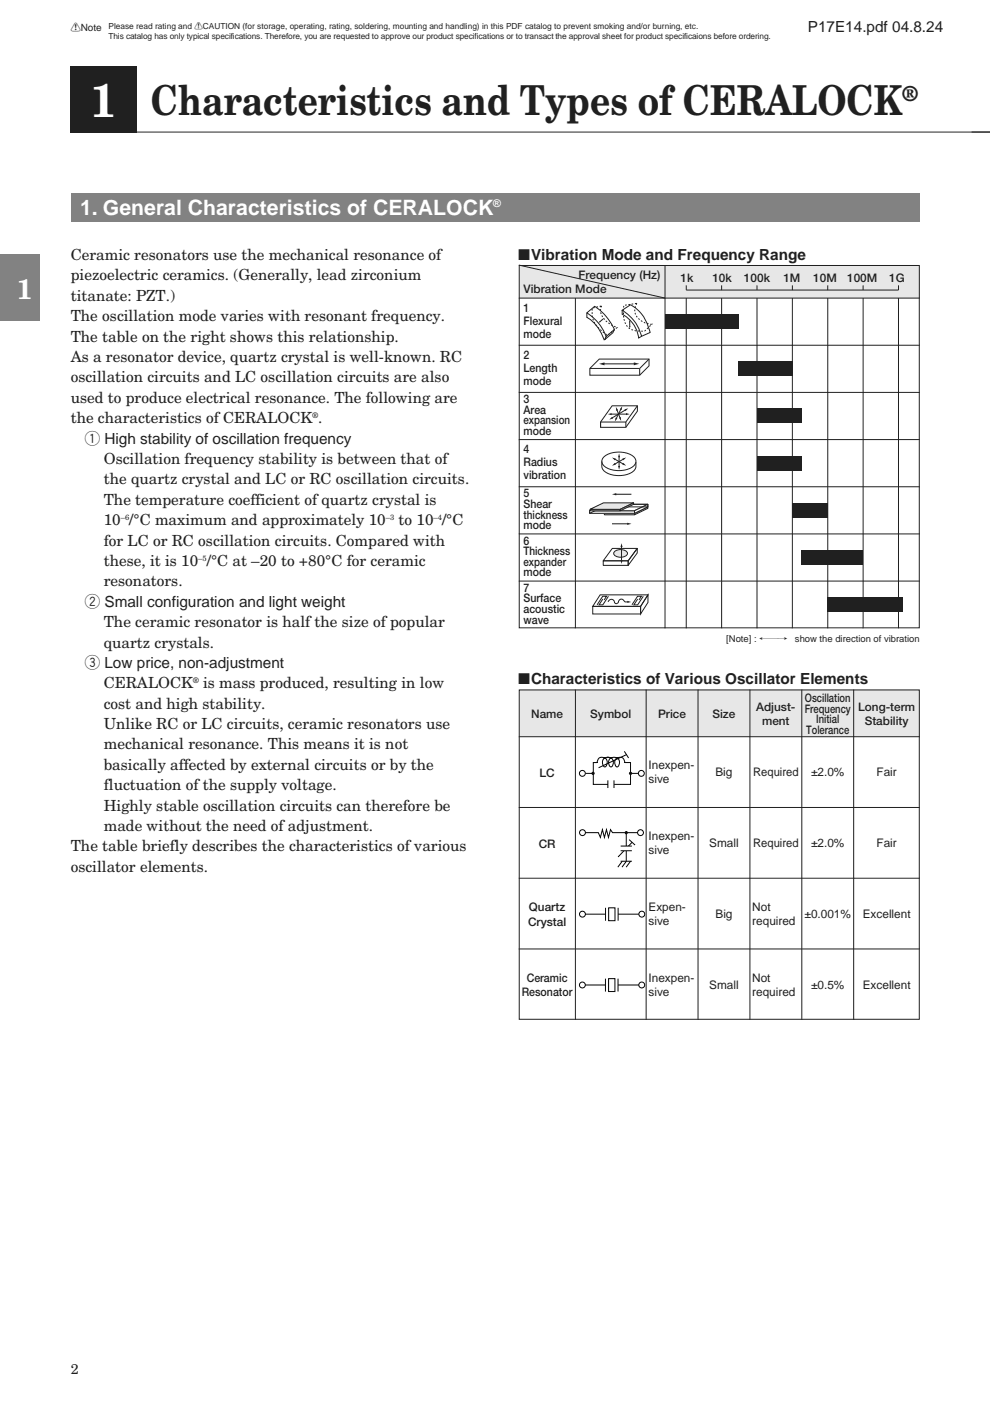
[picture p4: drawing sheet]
<svg xmlns="http://www.w3.org/2000/svg" width="210mm" height="297mm" viewBox="0 0 210 297" stroke-linecap="round" stroke-linejoin="round" font-family="sans-serif">
<defs><g id="words">
<text font-size="10" fill="#fff" x="19.1" y="24.9">1</text>
<text font-size="8.7" fill="#231f20" x="32" y="24.4">Characteristics and Types of CERALOCK</text>
<text font-size="6" fill="#fff" x="3.6" y="63.3">1</text>
<text font-size="4.5" fill="#fff" x="17" y="45.5">1. General Characteristics of CERALOCK</text>
<text font-size="4.4" fill="#231f20" x="191.3" y="21.3">®</text>
<g font-size="3.2" fill="#231f20">
<text x="171.3" y="6.9">P17E14.pdf 04.8.24</text>
<text x="15" y="55.1">Ceramic resonators use the mechanical resonance of</text>
<text x="15" y="59.4">piezoelectric ceramics. (Generally, lead zirconium</text>
<text x="110" y="55.1">!Vibration Mode and Frequency Range</text>
<text x="15" y="63.8">titanate: PZT.)</text>
<text x="15" y="68.1">The oscillation mode varies with resonant frequency.</text>
<text x="15" y="72.4">The table on the right shows this relationship.</text>
<text x="15" y="76.7">As a resonator device, quartz crystal is well-known. RC</text>
<text x="15" y="81.1">oscillation circuits and LC oscillation circuits are also</text>
<text x="15" y="85.4">used to produce electrical resonance. The following are</text>
<text x="15" y="89.7">the characteristics of CERALOCK .</text>
<text x="18" y="94">q High stability of oscillation frequency</text>
<text x="22" y="98.4">Oscillation frequency stability is between that of</text>
<text x="22" y="102.7">the quartz crystal and LC or RC oscillation circuits.</text>
<text x="22" y="107">The temperature coefficient of quartz crystal is</text>
<text x="22" y="111.3">10 /°C maximum and approximately 10</text>
<text x="84.5" y="111.3">to 10 /°C</text>
<text x="22" y="115.7">for LC or RC oscillation circuits. Compared with</text>
<text x="22" y="120">these, it is 10 /°C at –20 to +80°C for ceramic</text>
<text x="22" y="124.3">resonators.</text>
<text x="18" y="128.6">w Small configuration and light weight</text>
<text x="22" y="133">The ceramic resonator is half the size of popular</text>
<text x="22" y="137.3">quartz crystals.</text>
<text x="18" y="141.6">e Low price, non-adjustment</text>
<text x="22" y="145.9">CERALOCK is mass produced, resulting in low</text>
<text x="110" y="145.1">!Characteristics of Various Oscillator Elements</text>
<text x="22" y="150.3">cost and high stability.</text>
<text x="22" y="154.6">Unlike RC or LC circuits, ceramic resonators use</text>
<text x="22" y="158.9">mechanical resonance. This means it is not</text>
<text x="22" y="163.2">basically affected by external circuits or by the</text>
<text x="22" y="167.6">fluctuation of the supply voltage.</text>
<text x="22" y="171.9">Highly stable oscillation circuits can therefore be</text>
<text x="22" y="176.2">made without the need of adjustment.</text>
<text x="15" y="180.5">The table briefly describes the characteristics of various</text>
<text x="15" y="184.9">oscillator elements.</text>
</g>
<text font-size="3" fill="#231f20" x="15" y="291.2">2</text>
<g font-size="2.5" fill="#231f20">
<text x="122.6" y="59.1">Frequency (Hz)</text>
<text x="144.3" y="59.7">1k</text>
<text x="151" y="59.7">10k</text>
<text x="157.7" y="59.7">100k</text>
<text x="166.1" y="59.7">1M</text>
<text x="172.4" y="59.7">10M</text>
<text x="179.6" y="59.7">100M</text>
<text x="188.5" y="59.7">1G</text>
<text x="111" y="62.1">Vibration Mode</text>
<text x="111" y="66.1">1</text>
<text x="111" y="68.9">Flexural</text>
<text x="111" y="71.6">mode</text>
<text x="111" y="76.1">2</text>
<text x="111" y="78.8">Length</text>
<text x="111" y="81.6">mode</text>
<text x="111" y="85.5">3</text>
<text x="111" y="87.7">Area</text>
<text x="111" y="90">expansion</text>
<text x="111" y="92.2">mode</text>
<text x="111" y="96.1">4</text>
<text x="111" y="98.9">Radius</text>
<text x="111" y="101.6">vibration</text>
<text x="111" y="105.5">5</text>
<text x="111" y="107.7">Shear</text>
<text x="111" y="110">thickness</text>
<text x="111" y="112.2">mode</text>
<text x="111" y="115.5">6</text>
<text x="111" y="117.7">Thickness</text>
<text x="111" y="120">expander</text>
<text x="111" y="122.2">mode</text>
<text x="111" y="125.5">7</text>
<text x="111" y="127.7">Surface</text>
<text x="111" y="130">acoustic</text>
<text x="111" y="132.2">wave</text>
<text x="170.6" y="148.9">Oscillation</text>
<text x="112.6" y="152.2">Name</text>
<text x="125.1" y="152.2">Symbol</text>
<text x="139.5" y="152.2">Price</text>
<text x="151.1" y="152.2">Size</text>
<text x="160.3" y="150.7">Adjust-</text>
<text x="161.6" y="153.7">ment</text>
<text x="170.6" y="151.1">Frequency</text>
<text x="170.9" y="155.6">Tolerance</text>
<text x="173" y="153.4">Initial</text>
<text x="182" y="150.7">Long-term</text>
<text x="183.3" y="153.7">Stability</text>
<text x="114.4" y="164.7">LC</text>
<text x="137.5" y="163.1">Inexpen-</text>
<text x="137.5" y="166.1">sive</text>
<text x="151.7" y="164.6">Big</text>
<text x="159.7" y="164.6">Required</text>
<text x="172" y="164.6">±2.0%</text>
<text x="185.8" y="164.6">Fair</text>
<text x="114.2" y="179.7">CR</text>
<text x="137.5" y="178.1">Inexpen-</text>
<text x="150.4" y="179.6">Small</text>
<text x="159.7" y="179.6">Required</text>
<text x="172" y="179.6">±2.0%</text>
<text x="185.8" y="179.6">Fair</text>
<text x="137.5" y="181.1">sive</text>
<text x="111.9" y="196.2">Crystal</text>
<text x="112.2" y="193.2">Quartz</text>
<text x="137.5" y="193.1">Expen-</text>
<text x="137.5" y="196.1">sive</text>
<text x="151.7" y="194.6">Big</text>
<text x="159.5" y="193.1">Not</text>
<text x="159.5" y="196.1">required</text>
<text x="170.6" y="194.6">±0.001%</text>
<text x="182.9" y="194.6">Excellent</text>
<text x="111.7" y="208.2">Ceramic</text>
<text x="137.5" y="208.1">Inexpen-</text>
<text x="150.4" y="209.6">Small</text>
<text x="159.5" y="208.1">Not</text>
<text x="172" y="209.6">±0.5%</text>
<text x="182.9" y="209.6">Excellent</text>
<text x="110.6" y="211.2">Resonator</text>
<text x="137.5" y="211.1">sive</text>
<text x="159.5" y="211.1">required</text>
</g>
<text font-size="2.3" fill="#fff" x="104.6" y="43.9">®</text>
<text font-size="2.1" fill="#231f20" x="15" y="6.5">!Note</text>
<g font-size="2" fill="#231f20">
<text x="154" y="136.1">[Note] : ,./</text>
<text x="168.5" y="136.1">show the direction of vibration</text>
</g>
<g font-size="1.8" fill="#231f20">
<text x="23" y="6.2">Please read rating and !CAUTION (for storage, operating, rating, soldering, mounting and handling) in this PDF catalog to prevent smoking and/or burning, etc.</text>
<text x="23" y="8.3">This catalog has only typical specifications. Therefore, you are requested to approve our product specifications or to transact the approval sheet for product specificaions before ordering.</text>
</g>
<g font-size="1.6" fill="#231f20">
<text x="66.3" y="88.6">®</text>
<text x="25.6" y="110.2">–6</text>
<text x="81.8" y="110.2">–3</text>
<text x="91.9" y="110.2">–4</text>
<text x="42" y="118.8">–5</text>
<text x="41" y="144.8">®</text>
</g>
</g></defs>
<path d="M206 28h3.9" fill="none" stroke="#231f20" stroke-width=".21"/>
<path d="M15 14h14v14h-14z" fill-rule="evenodd" fill="#231f20"/>
<path d="M15 28h194.9" fill="none" stroke="#231f20" stroke-width=".21"/>
<g fill="#808285">
<path d="M15 41h180v6h-180z" fill-rule="evenodd"/>
<path d="M-.1 54h8.6v14h-8.6z" fill-rule="evenodd"/>
</g>
<path d="M110 56.2h85v7h-85z" fill-rule="evenodd" fill="#e6e7e9"/>
<path d="M110.1 56.3h84.8v76.8h-84.8zM125.7 128.6h10.1v1.6h-10.1zM127.2 126.1h10.2l-1.6 2.5h-10.1zM133.2 127.6h-.8a.72 .72 0 0 0-.8-.6 .72 .72 0 0 0-.6 .8 .49 .49 0 0 1-.6 .1 .49 .49 0 0 1-.2-.5 .7 .7 0 0 0-.7-.3 .7 .7 0 0 0-.6 .5M137.4 126.1v1.6l-1.6 2.5v-1.6z" fill="none" stroke="#231f20" stroke-width=".21"/>
<path d="M133 127.4l.8 .2-.8 .2z" fill="#231f20"/>
<path d="M127.9 118.9h5.3v1h-5.3zM129.8 116.3h5.3l-1.9 2.6h-5.3zM135.1 116.3v.9l-1.9 2.7v-1zM128.1 127.2l.5-.8h-.8l-1.2 1.8M129 126.4l-1.2 1.8h-.8l.8-1.2M135.5 127.2l.5-.8h-.8l-1.2 1.8M136.4 126.4l-1.2 1.8h-.8l.8-1.2" fill="none" stroke="#231f20" stroke-width=".21"/>
<path d="M130.4 116.9a1.83 1.83 0 0 1 2.6 .4 1.73 1.73 0 0 1-2.9 0z" fill="#e6e7e9"/>
<path d="M130.4 116.9a1.83 1.83 0 0 1 2.6 .4 1.73 1.73 0 0 1-2.9 0zM131.8 115.8v3.1" fill="none" stroke="#231f20" stroke-width=".21"/>
<path d="M131.8 115.8v3.1" fill="none" stroke="#e6e7e9" stroke-width=".21"/>
<g fill="#231f20">
<path d="M131.6 118.8h.4l-.2 .8z"/>
<path d="M131.8 115.2l.2 .8h-.4z"/>
</g>
<path d="M127.6 97.8a2.25 2.25 0 0 0 2 2.8 4.7 4.7 0 0 0 5.1-1.3l.1-1.3M128 96.9a5.3 5.3 0 0 1 6.5 0 1.48 1.48 0 0 1-1 2.4 5.5 5.5 0 0 1-5.5-.6 1.2 1.2 0 0 1 0-1.8zM131.3 96.8v2.1" fill="none" stroke="#231f20" stroke-width=".21"/>
<g fill="#231f20">
<path d="M131 98.8h.5l-.2 .8z"/>
<path d="M131.3 96.1l.2 .8h-.5z"/>
</g>
<path d="M130.3 97.3l1.9 1.1" fill="none" stroke="#231f20" stroke-width=".21"/>
<g fill="#231f20">
<path d="M132.2 98.1l.6 .6-.8-.2z"/>
<path d="M129.8 97l.8 .2-.2 .4z"/>
</g>
<path d="M132.2 97.3l-1.9 1.1" fill="none" stroke="#231f20" stroke-width=".21"/>
<g fill="#231f20">
<path d="M132 97.2l.8-.2-.6 .6z"/>
<path d="M130.4 98.1l.2 .4-.8 .2z"/>
</g>
<path d="M129.5 87.8h3.4M129.8 86h5.3v1.2l-2.4 3.4h-5.4v-1.1zM132.7 89.5v1.1M135.1 86l-2.4 3.5h-5.4v1.1" fill="none" stroke="#231f20" stroke-width=".21"/>
<g fill="#231f20">
<path d="M132.7 87.6l.8 .2-.8 .2z"/>
<path d="M128.9 87.8l.8-.2v.4z"/>
</g>
<path d="M131.7 86.7l-1.1 2.1" fill="none" stroke="#231f20" stroke-width=".21"/>
<g fill="#231f20">
<path d="M131.9 86.1l-.1 .9-.4-.2z"/>
<path d="M130.5 88.5l.4 .2-.5 .7z"/>
</g>
<path d="M132.6 86.9l-2.8 1.7" fill="none" stroke="#231f20" stroke-width=".21"/>
<g fill="#231f20">
<path d="M132.4 86.8l.8-.2-.6 .6z"/>
<path d="M129.8 88.4l.2 .3-.8 .3z"/>
</g>
<path d="M130.8 86.9l.7 1.7" fill="none" stroke="#231f20" stroke-width=".21"/>
<g fill="#231f20">
<path d="M130.6 86.3l.5 .7-.5 .1z"/>
<path d="M131.2 88.6l.4-.2 .1 .9z"/>
</g>
<path d="M125.1 78.1l1.9-2h10.6v1.5l-2 2h-10.5zM125.1 78.1h10.5M128 77.1h6.6M135.6 78.1v1.5M137.6 76.1l-2 2" fill="none" stroke="#231f20" stroke-width=".21"/>
<g fill="#231f20">
<path d="M134.4 76.8l1.1 .3-1.1 .3z"/>
<path d="M127 77.1l1.2-.3v.7z"/>
</g>
<path d="M124.4 66.3l1.7-1.3a11.6 11.6 0 0 1 4.2 4.9l-1.8 1.5a9.9 9.9 0 0 0-4.1-5.1zM127.8 67.7l-.6 .5" fill="none" stroke="#231f20" stroke-width=".21"/>
<g fill="#231f20">
<path d="M127.2 68l.2 .3-.5 .2z"/>
<path d="M127.6 67.7l.5-.3-.3 .5z"/>
</g>
<path d="M125.6 65.3l1.9-.3a2.65 2.65 0 0 0 1.1 3.2l1.3 .8 1 .4-2.1 1.7a7.7 7.7 0 0 1-3.1-3.6l-.2-1.3z" fill="none" stroke="#231f20" stroke-width=".21" stroke-dasharray=".4 .4" stroke-linecap="butt"/>
<path d="M124.4 66.3v1a8.5 8.5 0 0 1 3.7 4.8M130.3 69.9l-.4 .7-1.7 1.5 .3-.7M131.9 65.8l1.8-1.2a8.3 8.3 0 0 1 4.1 5.9l-1.8 .8a9 9 0 0 0-4.1-5.5zM133.5 68.2v1.1" fill="none" stroke="#231f20" stroke-width=".21"/>
<g fill="#231f20">
<path d="M133.4 69.2h.3l-.2 .5z"/>
<path d="M133.5 67.8l.2 .5h-.3z"/>
</g>
<path d="M132.3 64.7l2.7-.4a2.67 2.67 0 0 0 1.6 4.1l1.6 .4-1.5 1.4h-.7a3.3 3.3 0 0 1-3.8-3.2z" fill="none" stroke="#231f20" stroke-width=".21" stroke-dasharray=".4 .4" stroke-linecap="butt"/>
<path d="M131.9 65.8v.8a6.7 6.7 0 0 1 3.5 5.1l.6-.4M128.1 108.8h6.4v.3h-6.4z" fill="none" stroke="#231f20" stroke-width=".21"/>
<path d="M128.1 109h6.4" fill="none" stroke="#e6e7e9" stroke-width=".31"/>
<path d="M128.1 108.8l2.9-1.3h6.4l-2.9 1.3z" fill="#e6e7e9"/>
<path d="M128.1 108.8l2.9-1.3h6.4l-2.9 1.3z" fill="none" stroke="#231f20" stroke-width=".21"/>
<path d="M134.5 108.8l2.9-1.3v.3l-2.9 1.3z" fill="#e6e7e9"/>
<path d="M130.5 104.8h3.4M134.5 108.8l2.9-1.3v.3l-2.9 1.3z" fill="none" stroke="#231f20" stroke-width=".21"/>
<path d="M130.5 104.8h3.4" fill="none" stroke="#e6e7e9" stroke-width=".21"/>
<path d="M129.8 104.8l.9-.2v.4z" fill="#231f20"/>
<path d="M129.8 111.1h3.4" fill="none" stroke="#e6e7e9" stroke-width=".21"/>
<path d="M129.8 111.1h3.4" fill="none" stroke="#231f20" stroke-width=".21"/>
<path d="M133 110.8l.9 .3-.9 .2z" fill="#231f20"/>
<path d="M125 108.3h9.5v.5h-9.5z" fill="#fff"/>
<path d="M125 108.3h9.5v.5h-9.5z" fill="none" stroke="#231f20" stroke-width=".21"/>
<path d="M125 108.3l2.8-1.4h9.6l-2.9 1.4z" fill="#fff"/>
<path d="M125 108.3l2.8-1.4h9.6l-2.9 1.4z" fill="none" stroke="#231f20" stroke-width=".21"/>
<path d="M134.5 108.3l2.9-1.4v.6l-2.9 1.3z" fill="#fff"/>
<path d="M127.8 106.9h9.6v.6h-9.6zM134.5 108.3l2.9-1.4v.6l-2.9 1.3z" fill="none" stroke="#231f20" stroke-width=".21"/>
<path d="M125 108.3l2.8-1.4v.6l-2.8 1.3z" fill="#fff"/>
<path d="M125 108.3l2.8-1.4v.6l-2.8 1.3zM125.1 108h6.4v.3h-6.4z" fill="none" stroke="#231f20" stroke-width=".21"/>
<path d="M125.1 108.1h6.4" fill="none" stroke="#e6e7e9" stroke-width=".31"/>
<path d="M125.1 108l2.8-1.4h6.4l-2.8 1.4z" fill="#e6e7e9"/>
<path d="M125.1 108l2.8-1.4h6.4l-2.8 1.4z" fill="none" stroke="#231f20" stroke-width=".21"/>
<path d="M131.5 108l2.8-1.4v.3l-2.8 1.4z" fill="#e6e7e9"/>
<path d="M110 63.2h85M131.5 108l2.8-1.4v.3l-2.8 1.4z" fill="none" stroke="#231f20" stroke-width=".21"/>
<path d="M110 146.2h85v10h-85z" fill-rule="evenodd" fill="#e6e7e9"/>
<g fill="none" stroke="#231f20" stroke-width=".21">
<path d="M110 56.2l31 7M141 56.2v77M110 73.2h85M122 63.2v70M145.5 60.5v1h45v-1M145.5 63.2v70M153 60.5v1M153 63.2v70M160.5 60.5v1M160.5 63.2v70M168 60.5v1M168 63.2v70"/>
<path d="M175.5 60.5v1M175.5 63.2v70M183 60.5v1M183 63.2v70M190.5 63.2v70M110 83.2h85M110 93.2h85M110 103.2h85M110 113.2h85M110 123.2h85M110.1 146.3h84.8v69.8h-84.8z"/>
</g>
<g fill="#231f20">
<path d="M141 66.7h15.5v3h-15.5z" fill-rule="evenodd"/>
<path d="M156.5 76.7h11.5v3h-11.5z" fill-rule="evenodd"/>
<path d="M160.5 86.7h9.5v3h-9.5z" fill-rule="evenodd"/>
<path d="M160.5 96.7h9.5v3h-9.5z" fill-rule="evenodd"/>
<path d="M168 106.7h7.5v3h-7.5z" fill-rule="evenodd"/>
<path d="M170 116.7h13v3h-13z" fill-rule="evenodd"/>
<path d="M175.5 126.7h16v3h-16z" fill-rule="evenodd"/>
</g>
<path d="M132.4 159.3l.9 1.4M124.1 164h1.6M128.5 160.6h.8M128.9 166.3h-3.1v-4.6h.8a1.08 1.08 0 0 1 1.6-1 1.08 1.08 0 0 1 0 1.9 1.14 1.14 0 0 1-.2-1.5 1.14 1.14 0 0 1 1.5-.4 1.14 1.14 0 0 1 .4 1.5l-.4 .4a1.14 1.14 0 0 1-.2-1.5 1.14 1.14 0 0 1 1.5-.4 1.14 1.14 0 0 1 .4 1.5l-.4 .4a1.08 1.08 0 0 1 .1-1.9 1.08 1.08 0 0 1 1.6 1h1.2v4.6h-3.5M128.9 165.4v1.7M130.2 165.4v1.7M132.8 160l-5.9 2.8M133.7 164h1.6" fill="none" stroke="#000" stroke-width=".21"/>
<g fill="#000">
<circle cx="125.7" cy="164" r=".34"/>
<circle cx="133.7" cy="164" r=".34"/>
</g>
<circle cx="123.5" cy="164" r=".62" fill="#fff"/>
<circle cx="123.5" cy="164" r=".62" fill="none" stroke="#000" stroke-width=".21"/>
<circle cx="136" cy="164" r=".62" fill="#fff"/>
<circle cx="136" cy="164" r=".62" fill="none" stroke="#000" stroke-width=".21"/>
<path d="M123.5 208.8h4.9z" fill="#fff"/>
<path d="M123.5 208.8h4.9" fill="none" stroke="#000" stroke-width=".21"/>
<path d="M131 208.8h5.1z" fill="#fff"/>
<path d="M131 208.8h5.1" fill="none" stroke="#000" stroke-width=".21"/>
<circle cx="123.5" cy="208.8" r=".62" fill="#fff"/>
<circle cx="123.5" cy="208.8" r=".62" fill="none" stroke="#000" stroke-width=".21"/>
<circle cx="136.1" cy="208.8" r=".62" fill="#fff"/>
<g fill="none" stroke="#000" stroke-width=".21">
<path d="M128.4 207.5v2.7M129 207.5h1.4v2.7h-1.4zM131 207.5v2.7"/>
<circle cx="136.1" cy="208.8" r=".62"/>
</g>
<path d="M123.5 193.8h4.9z" fill="#fff"/>
<path d="M123.5 193.8h4.9" fill="none" stroke="#000" stroke-width=".21"/>
<path d="M131.1 193.8h5z" fill="#fff"/>
<path d="M131.1 193.8h5" fill="none" stroke="#000" stroke-width=".21"/>
<circle cx="123.5" cy="193.8" r=".62" fill="#fff"/>
<circle cx="123.5" cy="193.8" r=".62" fill="none" stroke="#000" stroke-width=".21"/>
<circle cx="136.1" cy="193.8" r=".62" fill="#fff"/>
<g fill="none" stroke="#000" stroke-width=".21">
<path d="M134 178.6l-3 3.1M128.4 192.5v2.7M129 192.5h1.4v2.7h-1.4zM131.1 192.5v2.7"/>
<circle cx="136.1" cy="193.8" r=".62"/>
</g>
<circle cx="123.5" cy="176.5" r=".62" fill="#fff"/>
<circle cx="123.5" cy="176.5" r=".62" fill="none" stroke="#000" stroke-width=".21"/>
<circle cx="135.8" cy="176.5" r=".62" fill="#fff"/>
<g fill="none" stroke="#000" stroke-width=".21">
<path d="M124 176.5h2.9l.4 1.1 .4-1.7 .5 1.7 .4-1.7 .4 1.7 .4-1.7 .5 .6h5.3M132.8 176.5v6"/>
<circle cx="135.8" cy="176.5" r=".62"/>
</g>
<circle cx="132.8" cy="176.5" r=".34" fill="#000"/>
<path d="M131.6 179.4h2.4v1h-2.4z" fill="#fff"/>
<path d="M131.6 179.4h2.4M133.4 178l1.2 1.2M131.6 180.4h2.4M131.6 182.6h2.4M131.9 182.6l-.9 1.3M132.8 182.6l-.9 1.3M133.7 182.6l-.9 1.3" fill="none" stroke="#000" stroke-width=".21"/>
<path d="M110 156.2h85M122 146.2v70M137 146.2v70M148 146.2v70M159 146.2v70M170 146.2v70M181 146.2v70M110 171.2h85M110 186.2h85M110 201.2h85" fill="none" stroke="#231f20" stroke-width=".21"/>
<use href="#words"/>
</svg>
